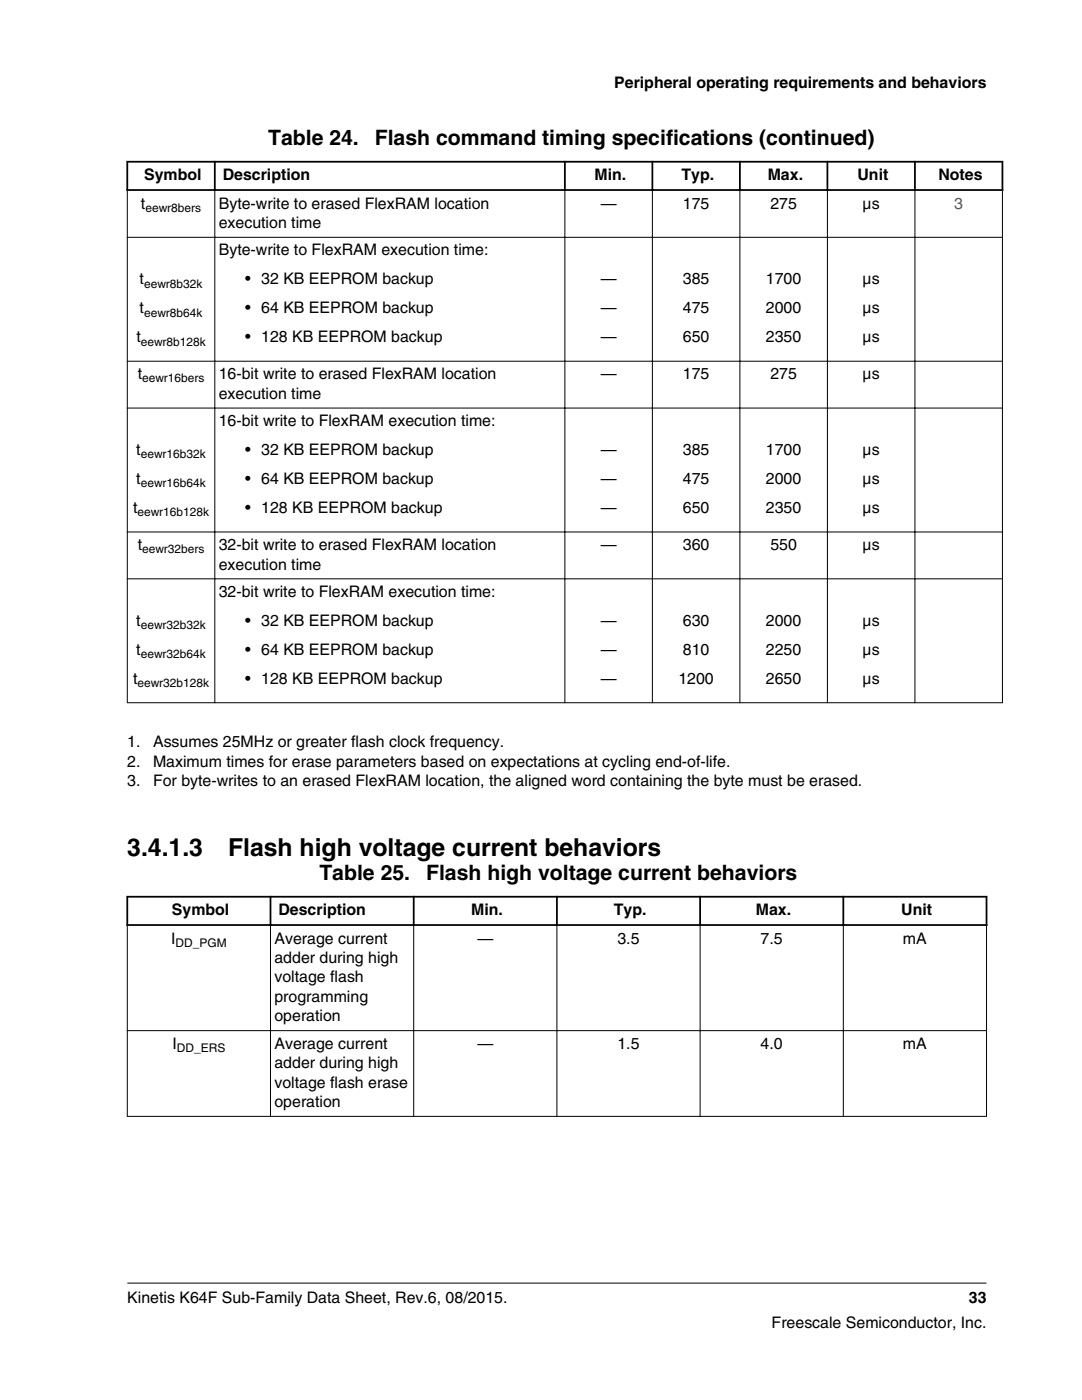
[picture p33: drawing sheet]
<svg xmlns="http://www.w3.org/2000/svg" width="216mm" height="279mm" viewBox="0 0 216 279" stroke-linecap="round" stroke-linejoin="round" font-family="sans-serif">
<defs><g id="words">
<g font-size="4.9">
<text x="25.4" y="170.8">3.4.1.3</text>
<text x="45.5" y="170.8">Flash high voltage current behaviors</text>
</g>
<g font-size="4.2">
<text x="53.5" y="29">Table 24.</text>
<text x="74.8" y="29">Flash command timing specifications (continued)</text>
<text x="63.7" y="175.7">Table 25.</text>
<text x="85" y="175.7">Flash high voltage current behaviors</text>
</g>
<g font-size="3.2">
<text x="122.6" y="17.5">Peripheral operating requirements and behaviors</text>
<text x="28.7" y="36">Symbol</text>
<text x="44.4" y="36">Description</text>
<text x="118.6" y="36">Min.</text>
<text x="136" y="36">Typ.</text>
<text x="153.2" y="36">Max.</text>
<text x="171.1" y="36">Unit</text>
<text x="187.2" y="36">Notes</text>
<text x="28.1" y="41.6">t</text>
<text x="43.7" y="41.6">Byte-write to erased FlexRAM location</text>
<text x="119.9" y="41.6">—</text>
<text x="136.3" y="41.6">175</text>
<text x="153.7" y="41.6">275</text>
<text x="172.1" y="41.6">μs</text>
<text x="43.7" y="45.5">execution time</text>
<text x="43.7" y="51">Byte-write to FlexRAM execution time:</text>
<text x="27.9" y="56.8">t</text>
<text x="48.9" y="56.8">• 32 KB EEPROM backup</text>
<text x="119.9" y="56.8">—</text>
<text x="136.3" y="56.8">385</text>
<text x="152.8" y="56.8">1700</text>
<text x="172.1" y="56.8">μs</text>
<text x="27.9" y="62.5">t</text>
<text x="48.9" y="62.5">• 64 KB EEPROM backup</text>
<text x="119.9" y="62.5">—</text>
<text x="136.3" y="62.5">475</text>
<text x="152.8" y="62.5">2000</text>
<text x="172.1" y="62.5">μs</text>
<text x="27.2" y="68.3">t</text>
<text x="48.9" y="68.3">• 128 KB EEPROM backup</text>
<text x="119.9" y="68.3">—</text>
<text x="136.3" y="68.3">650</text>
<text x="152.8" y="68.3">2350</text>
<text x="172.1" y="68.3">μs</text>
<text x="27.5" y="75.7">t</text>
<text x="43.7" y="75.7">16-bit write to erased FlexRAM location</text>
<text x="119.9" y="75.7">—</text>
<text x="136.3" y="75.7">175</text>
<text x="153.7" y="75.7">275</text>
<text x="172.1" y="75.7">μs</text>
<text x="43.7" y="79.6">execution time</text>
<text x="43.7" y="85">16-bit write to FlexRAM execution time:</text>
<text x="27.2" y="90.8">t</text>
<text x="48.9" y="90.8">• 32 KB EEPROM backup</text>
<text x="119.9" y="90.8">—</text>
<text x="136.3" y="90.8">385</text>
<text x="152.8" y="90.8">1700</text>
<text x="172.1" y="90.8">μs</text>
<text x="27.2" y="96.6">t</text>
<text x="48.9" y="96.6">• 64 KB EEPROM backup</text>
<text x="119.9" y="96.6">—</text>
<text x="136.3" y="96.6">475</text>
<text x="152.8" y="96.6">2000</text>
<text x="172.1" y="96.6">μs</text>
<text x="26.5" y="102.4">t</text>
<text x="48.9" y="102.4">• 128 KB EEPROM backup</text>
<text x="119.9" y="102.4">—</text>
<text x="136.3" y="102.4">650</text>
<text x="152.8" y="102.4">2350</text>
<text x="172.1" y="102.4">μs</text>
<text x="27.5" y="109.8">t</text>
<text x="43.7" y="109.8">32-bit write to erased FlexRAM location</text>
<text x="43.7" y="113.7">execution time</text>
<text x="119.9" y="109.8">—</text>
<text x="136.3" y="109.8">360</text>
<text x="153.7" y="109.8">550</text>
<text x="172.1" y="109.8">μs</text>
<text x="43.7" y="119.1">32-bit write to FlexRAM execution time:</text>
<text x="27.2" y="124.9">t</text>
<text x="48.9" y="124.9">• 32 KB EEPROM backup</text>
<text x="119.9" y="124.9">—</text>
<text x="136.3" y="124.9">630</text>
<text x="152.8" y="124.9">2000</text>
<text x="172.1" y="124.9">μs</text>
<text x="27.2" y="130.7">t</text>
<text x="48.9" y="130.7">• 64 KB EEPROM backup</text>
<text x="119.9" y="130.7">—</text>
<text x="136.3" y="130.7">810</text>
<text x="152.8" y="130.7">2250</text>
<text x="172.1" y="130.7">μs</text>
<text x="26.5" y="136.5">t</text>
<text x="48.9" y="136.5">• 128 KB EEPROM backup</text>
<text x="119.9" y="136.5">—</text>
<text x="135.4" y="136.5">1200</text>
<text x="152.8" y="136.5">2650</text>
<text x="172.1" y="136.5">μs</text>
<text x="25.4" y="149.1">1.</text>
<text x="30.5" y="149.1">Assumes 25MHz or greater flash clock frequency.</text>
<text x="25.4" y="153">2.</text>
<text x="30.5" y="153">Maximum times for erase parameters based on expectations at cycling end-of-life.</text>
<text x="25.4" y="156.9">3.</text>
<text x="30.5" y="156.9">For byte-writes to an erased FlexRAM location, the aligned word containing the byte must be erased.</text>
<text x="34.3" y="182.6">Symbol</text>
<text x="55.6" y="182.6">Description</text>
<text x="94" y="182.6">Min.</text>
<text x="122.5" y="182.6">Typ.</text>
<text x="150.8" y="182.6">Max.</text>
<text x="179.8" y="182.6">Unit</text>
<text x="34.2" y="188.3">I</text>
<text x="54.8" y="188.3">Average current</text>
<text x="95.2" y="188.3">—</text>
<text x="123.2" y="188.3">3.5</text>
<text x="151.8" y="188.3">7.5</text>
<text x="180.2" y="188.3">mA</text>
<text x="54.8" y="192.2">adder during high</text>
<text x="54.8" y="196.1">voltage flash</text>
<text x="54.8" y="199.9">programming</text>
<text x="54.8" y="203.8">operation</text>
<text x="34.4" y="209.3">I</text>
<text x="54.8" y="209.3">Average current</text>
<text x="95.2" y="209.3">—</text>
<text x="123.2" y="209.3">1.5</text>
<text x="151.8" y="209.3">4.0</text>
<text x="180.2" y="209.3">mA</text>
<text x="54.8" y="213.2">adder during high</text>
<text x="54.8" y="217.1">voltage flash erase</text>
<text x="54.8" y="220.9">operation</text>
<text x="25.4" y="260">Kinetis K64F Sub-Family Data Sheet, Rev.6, 08/2015.</text>
<text x="193.3" y="260">33</text>
<text x="154" y="265">Freescale Semiconductor, Inc.</text>
</g>
<text font-size="3.2" fill="#00f" x="190.4" y="41.6">3</text>
<g font-size="2.4">
<text x="29" y="42.3">eewr8bers</text>
<text x="28.7" y="57.4">eewr8b32k</text>
<text x="28.8" y="63.2">eewr8b64k</text>
<text x="28.1" y="69">eewr8b128k</text>
<text x="28.4" y="76.3">eewr16bers</text>
<text x="28.1" y="91.5">eewr16b32k</text>
<text x="28.1" y="97.3">eewr16b64k</text>
<text x="27.4" y="103">eewr16b128k</text>
<text x="28.4" y="110.4">eewr32bers</text>
<text x="28.1" y="125.5">eewr32b32k</text>
<text x="28.1" y="131.3">eewr32b64k</text>
<text x="27.4" y="137.1">eewr32b128k</text>
<text x="35" y="188.9">DD_PGM</text>
<text x="35.3" y="209.9">DD_ERS</text>
</g>
</g></defs>
<path d="M25.2 32.3h175M25.2 37.9h175M25.4 32.1v6M42.9 32.1v6M112.7 32.1v6M130.2 32.1v6M147.6 32.1v6M165.1 32.1v6M182.6 32.1v6M200 32.1v6" fill="none" stroke="#000" stroke-width=".35"/>
<g fill="none" stroke="#000" stroke-width=".2">
<path d="M25.4 38.1v102.2M42.9 37.7v102.6M112.7 37.7v102.6M130.2 37.7v102.6M147.6 37.7v102.6M165.1 37.7v102.6M182.6 37.7v102.6M200 38.1v102.2M25.3 47.4h174.8M25.3 72.1h174.8M25.3 81.4h174.8M25.3 106.2h174.8"/>
<path d="M25.3 115.5h174.8M25.3 140.2h174.8"/>
</g>
<g fill="#fff">
<path d="M25.4 172.1h171.4v52.5h-171.4z" fill-rule="evenodd"/>
<path d="M25.6 179.1h28.2v5.3h-28.2z" fill-rule="evenodd"/>
<path d="M54.2 179.1h28.2v5.3h-28.2z" fill-rule="evenodd"/>
<path d="M82.7 179.1h28.2v5.3h-28.2z" fill-rule="evenodd"/>
<path d="M111.3 179.1h28.2v5.3h-28.2z" fill-rule="evenodd"/>
<path d="M139.9 179.1h28.2v5.3h-28.2z" fill-rule="evenodd"/>
<path d="M168.5 179.1h28.2v5.3h-28.2z" fill-rule="evenodd"/>
<path d="M25.5 184.8h28.4v20.8h-28.4z" fill-rule="evenodd"/>
<path d="M54.1 184.8h28.4v20.8h-28.4z" fill-rule="evenodd"/>
<path d="M82.6 184.8h28.4v20.8h-28.4z" fill-rule="evenodd"/>
<path d="M111.2 184.8h28.4v20.8h-28.4z" fill-rule="evenodd"/>
<path d="M139.8 184.8h28.4v20.8h-28.4z" fill-rule="evenodd"/>
<path d="M168.4 184.8h28.4v20.8h-28.4z" fill-rule="evenodd"/>
<path d="M25.5 205.8h28.4v16.9h-28.4z" fill-rule="evenodd"/>
<path d="M54.1 205.8h28.4v16.9h-28.4z" fill-rule="evenodd"/>
<path d="M82.6 205.8h28.4v16.9h-28.4z" fill-rule="evenodd"/>
<path d="M111.2 205.8h28.4v16.9h-28.4z" fill-rule="evenodd"/>
<path d="M139.8 205.8h28.4v16.9h-28.4z" fill-rule="evenodd"/>
<path d="M168.4 205.8h28.4v16.9h-28.4z" fill-rule="evenodd"/>
</g>
<path d="M25.2 179h171.8M25.4 178.8v6M54 178.8v6M82.5 178.8v6M111.1 178.8v6M139.7 178.8v6M168.3 178.8v6M196.8 178.8v6M25.2 184.6h171.8" fill="none" stroke="#000" stroke-width=".35"/>
<path d="M25.4 184.7v38.2M54 184.4v38.5M82.5 184.4v38.5M111.1 184.4v38.5M139.7 184.4v38.5M168.3 184.4v38.5M196.8 184.7v38.2M25.3 205.7h171.6M25.3 222.8h171.6M25.4 256.1h171.4" fill="none" stroke="#000" stroke-width=".2"/>
<use href="#words"/>
</svg>
